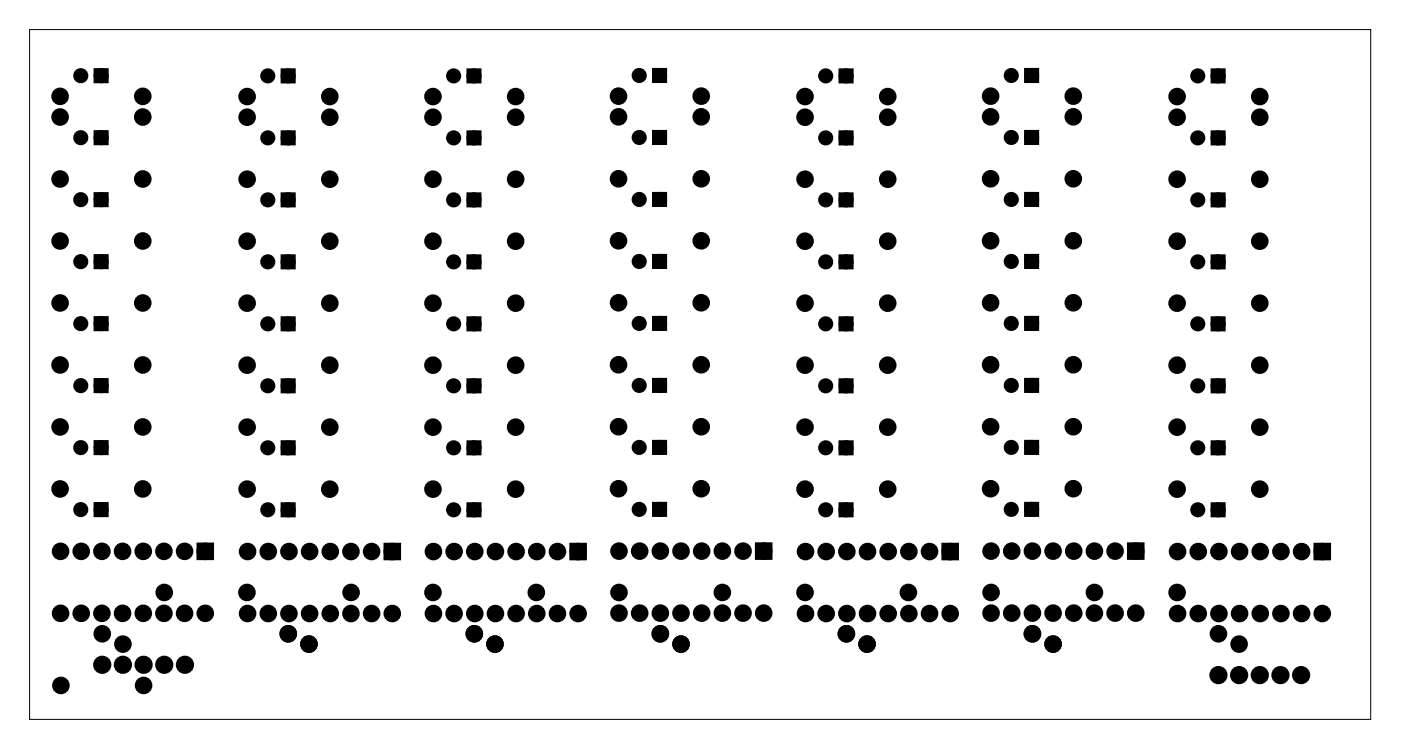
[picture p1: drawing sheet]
<svg xmlns="http://www.w3.org/2000/svg" width="172mm" height="92mm" viewBox="0 0 172 92" stroke-linecap="round" stroke-linejoin="round" font-family="sans-serif">
<path d="M3.6 3.6h164.8v84.8h-164.8z" fill="none" stroke="#000" stroke-width=".12"/>
<g fill="#000">
<circle cx="7.4" cy="11.8" r=".7"/>
<circle cx="7.4" cy="14.4" r=".7"/>
<circle cx="9.9" cy="16.9" r=".6"/>
<circle cx="9.9" cy="9.3" r=".6"/>
<circle cx="12.4" cy="16.9" r=".6"/>
<circle cx="12.4" cy="9.3" r=".6"/>
<circle cx="17.5" cy="11.8" r=".7"/>
<circle cx="17.5" cy="14.4" r=".7"/>
<circle cx="30.4" cy="11.9" r=".7"/>
<circle cx="30.4" cy="14.4" r=".7"/>
<circle cx="32.9" cy="9.3" r=".6"/>
<circle cx="32.9" cy="16.9" r=".6"/>
<circle cx="35.4" cy="9.3" r=".6"/>
<circle cx="35.4" cy="16.9" r=".6"/>
<circle cx="40.5" cy="11.9" r=".7"/>
<circle cx="40.5" cy="14.4" r=".7"/>
<circle cx="53.2" cy="14.4" r=".7"/>
<circle cx="53.2" cy="11.9" r=".7"/>
<circle cx="55.7" cy="9.3" r=".6"/>
<circle cx="55.7" cy="17" r=".6"/>
<circle cx="58.2" cy="9.3" r=".6"/>
<circle cx="58.2" cy="17" r=".6"/>
<circle cx="63.4" cy="14.4" r=".7"/>
<circle cx="63.4" cy="11.9" r=".7"/>
<circle cx="76" cy="14.4" r=".7"/>
<circle cx="76" cy="11.8" r=".7"/>
<circle cx="78.5" cy="9.3" r=".6"/>
<circle cx="78.5" cy="16.9" r=".6"/>
<circle cx="81" cy="9.3" r=".6"/>
<circle cx="81" cy="16.9" r=".6"/>
<circle cx="86.2" cy="14.4" r=".7"/>
<circle cx="86.2" cy="11.8" r=".7"/>
<circle cx="98.9" cy="14.4" r=".7"/>
<circle cx="98.9" cy="11.9" r=".7"/>
<circle cx="101.5" cy="9.3" r=".6"/>
<circle cx="101.5" cy="17" r=".6"/>
<circle cx="104" cy="9.3" r=".6"/>
<circle cx="104" cy="17" r=".6"/>
<circle cx="109.1" cy="14.4" r=".7"/>
<circle cx="109.1" cy="11.9" r=".7"/>
<circle cx="121.7" cy="14.4" r=".7"/>
<circle cx="121.7" cy="11.8" r=".7"/>
<circle cx="124.3" cy="9.3" r=".6"/>
<circle cx="124.3" cy="16.9" r=".6"/>
<circle cx="126.8" cy="9.3" r=".6"/>
<circle cx="126.8" cy="16.9" r=".6"/>
<circle cx="131.9" cy="14.4" r=".7"/>
<circle cx="131.9" cy="11.8" r=".7"/>
<circle cx="144.6" cy="14.4" r=".7"/>
<circle cx="144.6" cy="11.9" r=".7"/>
<circle cx="147.2" cy="9.3" r=".6"/>
<circle cx="147.2" cy="17" r=".6"/>
<circle cx="149.7" cy="9.3" r=".6"/>
<circle cx="149.7" cy="17" r=".6"/>
<circle cx="154.8" cy="14.4" r=".7"/>
<circle cx="154.8" cy="11.9" r=".7"/>
<circle cx="7.4" cy="29.6" r=".7"/>
<circle cx="7.4" cy="22" r=".7"/>
<circle cx="7.4" cy="37.2" r=".7"/>
<circle cx="9.9" cy="39.8" r=".6"/>
<circle cx="9.9" cy="24.5" r=".6"/>
<circle cx="9.9" cy="32.2" r=".6"/>
<circle cx="12.4" cy="39.8" r=".6"/>
<circle cx="12.4" cy="24.5" r=".6"/>
<circle cx="12.4" cy="32.2" r=".6"/>
<circle cx="17.5" cy="29.6" r=".7"/>
<circle cx="17.5" cy="22" r=".7"/>
<circle cx="17.5" cy="37.2" r=".7"/>
<circle cx="30.4" cy="37.3" r=".7"/>
<circle cx="30.4" cy="29.6" r=".7"/>
<circle cx="30.4" cy="22" r=".7"/>
<circle cx="32.9" cy="24.6" r=".6"/>
<circle cx="32.9" cy="39.8" r=".6"/>
<circle cx="32.9" cy="32.2" r=".6"/>
<circle cx="35.4" cy="24.6" r=".6"/>
<circle cx="35.4" cy="39.8" r=".6"/>
<circle cx="35.4" cy="32.2" r=".6"/>
<circle cx="40.5" cy="37.3" r=".7"/>
<circle cx="40.5" cy="29.6" r=".7"/>
<circle cx="40.5" cy="22" r=".7"/>
<circle cx="53.2" cy="37.3" r=".7"/>
<circle cx="53.2" cy="22" r=".7"/>
<circle cx="53.2" cy="29.7" r=".7"/>
<circle cx="55.7" cy="24.6" r=".6"/>
<circle cx="55.7" cy="39.8" r=".6"/>
<circle cx="55.7" cy="32.2" r=".6"/>
<circle cx="58.2" cy="24.6" r=".6"/>
<circle cx="58.2" cy="32.2" r=".6"/>
<circle cx="58.2" cy="39.8" r=".6"/>
<circle cx="63.4" cy="37.3" r=".7"/>
<circle cx="63.4" cy="22" r=".7"/>
<circle cx="63.4" cy="29.7" r=".7"/>
<circle cx="76" cy="29.6" r=".7"/>
<circle cx="76" cy="22" r=".7"/>
<circle cx="76" cy="37.2" r=".7"/>
<circle cx="78.5" cy="24.5" r=".6"/>
<circle cx="78.5" cy="39.8" r=".6"/>
<circle cx="78.5" cy="32.1" r=".6"/>
<circle cx="81" cy="24.5" r=".6"/>
<circle cx="81" cy="39.8" r=".6"/>
<circle cx="81" cy="32.1" r=".6"/>
<circle cx="86.2" cy="29.6" r=".7"/>
<circle cx="86.2" cy="22" r=".7"/>
<circle cx="86.2" cy="37.2" r=".7"/>
<circle cx="98.9" cy="37.3" r=".7"/>
<circle cx="98.9" cy="22" r=".7"/>
<circle cx="98.9" cy="29.7" r=".7"/>
<circle cx="101.5" cy="24.6" r=".6"/>
<circle cx="101.5" cy="32.2" r=".6"/>
<circle cx="101.5" cy="39.8" r=".6"/>
<circle cx="104" cy="24.6" r=".6"/>
<circle cx="104" cy="32.2" r=".6"/>
<circle cx="104" cy="39.8" r=".6"/>
<circle cx="109.1" cy="37.3" r=".7"/>
<circle cx="109.1" cy="22" r=".7"/>
<circle cx="109.1" cy="29.7" r=".7"/>
<circle cx="121.7" cy="29.6" r=".7"/>
<circle cx="121.7" cy="22" r=".7"/>
<circle cx="121.7" cy="37.2" r=".7"/>
<circle cx="124.3" cy="24.5" r=".6"/>
<circle cx="124.3" cy="39.8" r=".6"/>
<circle cx="124.3" cy="32.1" r=".6"/>
<circle cx="126.8" cy="24.5" r=".6"/>
<circle cx="126.8" cy="39.8" r=".6"/>
<circle cx="126.8" cy="32.1" r=".6"/>
<circle cx="131.9" cy="29.6" r=".7"/>
<circle cx="131.9" cy="22" r=".7"/>
<circle cx="131.9" cy="37.2" r=".7"/>
<circle cx="144.6" cy="37.3" r=".7"/>
<circle cx="144.6" cy="22" r=".7"/>
<circle cx="144.6" cy="29.7" r=".7"/>
<circle cx="147.2" cy="24.6" r=".6"/>
<circle cx="147.2" cy="39.8" r=".6"/>
<circle cx="147.2" cy="32.2" r=".6"/>
<circle cx="149.7" cy="24.6" r=".6"/>
<circle cx="149.7" cy="32.2" r=".6"/>
<circle cx="149.7" cy="39.8" r=".6"/>
<circle cx="154.8" cy="37.3" r=".7"/>
<circle cx="154.8" cy="22" r=".7"/>
<circle cx="154.8" cy="29.7" r=".7"/>
<circle cx="7.4" cy="44.9" r=".7"/>
<circle cx="7.4" cy="52.5" r=".7"/>
<circle cx="9.9" cy="55" r=".6"/>
<circle cx="9.9" cy="47.4" r=".6"/>
<circle cx="12.4" cy="55" r=".6"/>
<circle cx="12.4" cy="47.4" r=".6"/>
<circle cx="17.5" cy="44.9" r=".7"/>
<circle cx="17.5" cy="52.5" r=".7"/>
<circle cx="30.4" cy="52.5" r=".7"/>
<circle cx="30.4" cy="44.9" r=".7"/>
<circle cx="32.9" cy="47.4" r=".6"/>
<circle cx="32.9" cy="55" r=".6"/>
<circle cx="35.4" cy="47.4" r=".6"/>
<circle cx="35.4" cy="55" r=".6"/>
<circle cx="40.5" cy="52.5" r=".7"/>
<circle cx="40.5" cy="44.9" r=".7"/>
<circle cx="53.2" cy="44.9" r=".7"/>
<circle cx="53.2" cy="52.5" r=".7"/>
<circle cx="55.7" cy="55.1" r=".6"/>
<circle cx="55.7" cy="47.4" r=".6"/>
<circle cx="58.2" cy="47.4" r=".6"/>
<circle cx="58.2" cy="55.1" r=".6"/>
<circle cx="63.4" cy="44.9" r=".7"/>
<circle cx="63.4" cy="52.5" r=".7"/>
<circle cx="76" cy="44.8" r=".7"/>
<circle cx="76" cy="52.5" r=".7"/>
<circle cx="78.5" cy="55" r=".6"/>
<circle cx="78.5" cy="47.4" r=".6"/>
<circle cx="81" cy="55" r=".6"/>
<circle cx="81" cy="47.4" r=".6"/>
<circle cx="86.2" cy="44.8" r=".7"/>
<circle cx="86.2" cy="52.5" r=".7"/>
<circle cx="98.9" cy="44.9" r=".7"/>
<circle cx="98.9" cy="52.5" r=".7"/>
<circle cx="101.5" cy="47.4" r=".6"/>
<circle cx="101.5" cy="55.1" r=".6"/>
<circle cx="104" cy="47.4" r=".6"/>
<circle cx="104" cy="55.1" r=".6"/>
<circle cx="109.1" cy="44.9" r=".7"/>
<circle cx="109.1" cy="52.5" r=".7"/>
<circle cx="121.7" cy="44.8" r=".7"/>
<circle cx="121.7" cy="52.5" r=".7"/>
<circle cx="124.3" cy="47.4" r=".6"/>
<circle cx="124.3" cy="55" r=".6"/>
<circle cx="126.8" cy="47.4" r=".6"/>
<circle cx="126.8" cy="55" r=".6"/>
<circle cx="131.9" cy="52.5" r=".7"/>
<circle cx="131.9" cy="44.8" r=".7"/>
<circle cx="144.6" cy="44.9" r=".7"/>
<circle cx="144.6" cy="52.5" r=".7"/>
<circle cx="147.2" cy="47.4" r=".6"/>
<circle cx="147.2" cy="55.1" r=".6"/>
<circle cx="149.7" cy="55.1" r=".6"/>
<circle cx="149.7" cy="47.4" r=".6"/>
<circle cx="154.8" cy="44.9" r=".7"/>
<circle cx="154.8" cy="52.5" r=".7"/>
<circle cx="7.4" cy="60.1" r=".7"/>
<circle cx="7.4" cy="67.8" r=".7"/>
<circle cx="7.4" cy="75.4" r=".7"/>
<circle cx="9.9" cy="62.6" r=".6"/>
<circle cx="10" cy="67.8" r=".7"/>
<circle cx="10" cy="75.4" r=".7"/>
<circle cx="12.4" cy="62.6" r=".6"/>
<circle cx="12.5" cy="67.8" r=".7"/>
<circle cx="12.5" cy="75.4" r=".7"/>
<circle cx="12.6" cy="77.9" r=".7"/>
<circle cx="15.1" cy="67.8" r=".7"/>
<circle cx="15.1" cy="75.4" r=".7"/>
<circle cx="15.1" cy="79.2" r=".7"/>
<circle cx="17.5" cy="60.1" r=".7"/>
<circle cx="17.6" cy="67.8" r=".7"/>
<circle cx="17.6" cy="75.4" r=".7"/>
<circle cx="20.1" cy="67.8" r=".7"/>
<circle cx="20.1" cy="75.4" r=".7"/>
<circle cx="20.2" cy="72.8" r=".7"/>
<circle cx="22.7" cy="67.8" r=".7"/>
<circle cx="22.7" cy="75.4" r=".7"/>
<circle cx="25.2" cy="67.8" r=".7"/>
<circle cx="25.2" cy="75.4" r=".7"/>
<circle cx="30.3" cy="72.8" r=".7"/>
<circle cx="30.4" cy="60.1" r=".7"/>
<circle cx="30.4" cy="67.8" r=".7"/>
<circle cx="30.4" cy="75.4" r=".7"/>
<circle cx="32.9" cy="62.7" r=".6"/>
<circle cx="33" cy="75.4" r=".7"/>
<circle cx="33" cy="67.8" r=".7"/>
<circle cx="35.4" cy="62.7" r=".6"/>
<circle cx="35.4" cy="77.9" r=".7"/>
<circle cx="35.5" cy="75.4" r=".7"/>
<circle cx="35.5" cy="67.8" r=".7"/>
<circle cx="38" cy="79.2" r=".7"/>
<circle cx="38" cy="75.4" r=".7"/>
<circle cx="38" cy="67.8" r=".7"/>
<circle cx="40.5" cy="60.1" r=".7"/>
<circle cx="40.6" cy="67.8" r=".7"/>
<circle cx="40.6" cy="75.4" r=".7"/>
<circle cx="43.1" cy="67.8" r=".7"/>
<circle cx="43.1" cy="75.4" r=".7"/>
<circle cx="43.1" cy="72.8" r=".7"/>
<circle cx="45.7" cy="75.4" r=".7"/>
<circle cx="45.7" cy="67.8" r=".7"/>
<circle cx="48.2" cy="75.4" r=".7"/>
<circle cx="48.2" cy="67.8" r=".7"/>
<circle cx="53.2" cy="72.8" r=".7"/>
<circle cx="53.2" cy="60.1" r=".7"/>
<circle cx="53.3" cy="75.4" r=".7"/>
<circle cx="53.3" cy="67.8" r=".7"/>
<circle cx="55.7" cy="62.7" r=".6"/>
<circle cx="55.8" cy="75.4" r=".7"/>
<circle cx="55.8" cy="67.8" r=".7"/>
<circle cx="58.2" cy="62.7" r=".6"/>
<circle cx="58.3" cy="77.9" r=".7"/>
<circle cx="58.3" cy="75.4" r=".7"/>
<circle cx="58.3" cy="67.8" r=".7"/>
<circle cx="60.8" cy="79.2" r=".7"/>
<circle cx="60.9" cy="75.4" r=".7"/>
<circle cx="60.9" cy="67.8" r=".7"/>
<circle cx="63.4" cy="60.1" r=".7"/>
<circle cx="63.4" cy="75.4" r=".7"/>
<circle cx="63.4" cy="67.8" r=".7"/>
<circle cx="65.9" cy="72.8" r=".7"/>
<circle cx="66" cy="75.4" r=".7"/>
<circle cx="66" cy="67.8" r=".7"/>
<circle cx="68.5" cy="75.4" r=".7"/>
<circle cx="68.5" cy="67.8" r=".7"/>
<circle cx="71" cy="75.4" r=".7"/>
<circle cx="71" cy="67.8" r=".7"/>
<circle cx="76" cy="60.1" r=".7"/>
<circle cx="76.1" cy="67.8" r=".7"/>
<circle cx="76.1" cy="75.4" r=".7"/>
<circle cx="76.1" cy="72.8" r=".7"/>
<circle cx="78.5" cy="62.6" r=".6"/>
<circle cx="78.6" cy="67.8" r=".7"/>
<circle cx="78.6" cy="75.4" r=".7"/>
<circle cx="81" cy="62.6" r=".6"/>
<circle cx="81.1" cy="67.8" r=".7"/>
<circle cx="81.1" cy="75.4" r=".7"/>
<circle cx="81.1" cy="77.9" r=".7"/>
<circle cx="83.7" cy="67.8" r=".7"/>
<circle cx="83.7" cy="75.4" r=".7"/>
<circle cx="83.7" cy="79.2" r=".7"/>
<circle cx="86.2" cy="60.1" r=".7"/>
<circle cx="86.2" cy="67.8" r=".7"/>
<circle cx="86.2" cy="75.4" r=".7"/>
<circle cx="88.8" cy="67.8" r=".7"/>
<circle cx="88.8" cy="75.4" r=".7"/>
<circle cx="88.8" cy="72.8" r=".7"/>
<circle cx="91.3" cy="67.8" r=".7"/>
<circle cx="91.3" cy="75.4" r=".7"/>
<circle cx="93.8" cy="67.8" r=".7"/>
<circle cx="93.8" cy="75.4" r=".7"/>
<circle cx="98.9" cy="60.1" r=".7"/>
<circle cx="98.9" cy="72.8" r=".7"/>
<circle cx="99" cy="75.4" r=".7"/>
<circle cx="99" cy="67.8" r=".7"/>
<circle cx="101.5" cy="62.7" r=".6"/>
<circle cx="101.5" cy="75.4" r=".7"/>
<circle cx="101.5" cy="67.8" r=".7"/>
<circle cx="104" cy="62.7" r=".6"/>
<circle cx="104" cy="77.9" r=".7"/>
<circle cx="104.1" cy="75.4" r=".7"/>
<circle cx="104.1" cy="67.8" r=".7"/>
<circle cx="106.5" cy="79.2" r=".7"/>
<circle cx="106.6" cy="75.4" r=".7"/>
<circle cx="106.6" cy="67.8" r=".7"/>
<circle cx="109.1" cy="60.1" r=".7"/>
<circle cx="109.1" cy="75.4" r=".7"/>
<circle cx="109.1" cy="67.8" r=".7"/>
<circle cx="111.6" cy="72.8" r=".7"/>
<circle cx="111.7" cy="75.4" r=".7"/>
<circle cx="111.7" cy="67.8" r=".7"/>
<circle cx="114.2" cy="75.4" r=".7"/>
<circle cx="114.2" cy="67.8" r=".7"/>
<circle cx="116.8" cy="75.4" r=".7"/>
<circle cx="116.8" cy="67.8" r=".7"/>
<circle cx="121.7" cy="60.1" r=".7"/>
<circle cx="121.8" cy="67.8" r=".7"/>
<circle cx="121.8" cy="75.4" r=".7"/>
<circle cx="121.8" cy="72.8" r=".7"/>
<circle cx="124.3" cy="62.6" r=".6"/>
<circle cx="124.3" cy="67.8" r=".7"/>
<circle cx="124.3" cy="75.4" r=".7"/>
<circle cx="126.8" cy="62.6" r=".6"/>
<circle cx="126.9" cy="67.8" r=".7"/>
<circle cx="126.9" cy="75.4" r=".7"/>
<circle cx="126.9" cy="77.9" r=".7"/>
<circle cx="129.4" cy="67.8" r=".7"/>
<circle cx="129.4" cy="75.4" r=".7"/>
<circle cx="129.4" cy="79.2" r=".7"/>
<circle cx="131.9" cy="60.1" r=".7"/>
<circle cx="131.9" cy="67.8" r=".7"/>
<circle cx="131.9" cy="75.4" r=".7"/>
<circle cx="134.5" cy="67.8" r=".7"/>
<circle cx="134.5" cy="75.4" r=".7"/>
<circle cx="134.5" cy="72.8" r=".7"/>
<circle cx="137" cy="67.8" r=".7"/>
<circle cx="137" cy="75.4" r=".7"/>
<circle cx="139.6" cy="67.8" r=".7"/>
<circle cx="139.6" cy="75.4" r=".7"/>
<circle cx="144.6" cy="72.8" r=".7"/>
<circle cx="144.6" cy="60.1" r=".7"/>
<circle cx="144.7" cy="75.4" r=".7"/>
<circle cx="144.7" cy="67.8" r=".7"/>
<circle cx="147.2" cy="62.7" r=".6"/>
<circle cx="147.2" cy="75.4" r=".7"/>
<circle cx="147.2" cy="67.8" r=".7"/>
<circle cx="149.7" cy="62.7" r=".6"/>
<circle cx="149.7" cy="77.9" r=".7"/>
<circle cx="149.8" cy="75.4" r=".7"/>
<circle cx="149.8" cy="67.8" r=".7"/>
<circle cx="152.3" cy="79.2" r=".7"/>
<circle cx="152.3" cy="75.4" r=".7"/>
<circle cx="152.3" cy="67.8" r=".7"/>
<circle cx="154.8" cy="60.1" r=".7"/>
<circle cx="154.9" cy="75.4" r=".7"/>
<circle cx="154.9" cy="67.8" r=".7"/>
<circle cx="157.4" cy="75.4" r=".7"/>
<circle cx="157.4" cy="67.8" r=".7"/>
<circle cx="159.9" cy="75.4" r=".7"/>
<circle cx="159.9" cy="67.8" r=".7"/>
<circle cx="162.5" cy="75.4" r=".7"/>
<circle cx="162.5" cy="67.8" r=".7"/>
<circle cx="7.5" cy="84.3" r=".7"/>
<circle cx="12.6" cy="81.7" r=".74"/>
<circle cx="15.1" cy="81.7" r=".74"/>
<circle cx="17.6" cy="84.3" r=".7"/>
<circle cx="17.6" cy="81.7" r=".74"/>
<circle cx="20.2" cy="81.7" r=".74"/>
<circle cx="22.7" cy="81.7" r=".74"/>
<circle cx="149.7" cy="83" r=".74"/>
<circle cx="152.3" cy="83" r=".74"/>
<circle cx="154.8" cy="83" r=".74"/>
<circle cx="157.3" cy="83" r=".74"/>
<circle cx="159.9" cy="83" r=".74"/>
</g>
<g fill="none" stroke="#000" stroke-width=".76" stroke-linecap="butt">
<path d="M24.5 67.1h1.4v1.4h-1.4zM47.5 67.1h1.4v1.4h-1.4zM70.3 67.1h1.4v1.4h-1.4zM93.1 67.1h1.4v1.3h-1.4zM116.1 67.1h1.4v1.4h-1.4zM138.9 67.1h1.4v1.3h-1.4zM161.8 67.1h1.4v1.4h-1.4z"/>
<circle cx="7.4" cy="14.4" r=".7"/>
<circle cx="7.4" cy="11.8" r=".7"/>
<circle cx="17.5" cy="11.8" r=".7"/>
<circle cx="17.5" cy="14.4" r=".7"/>
<circle cx="30.4" cy="11.9" r=".7"/>
<circle cx="30.4" cy="14.4" r=".7"/>
<circle cx="40.5" cy="14.4" r=".7"/>
<circle cx="40.5" cy="11.9" r=".7"/>
<circle cx="53.2" cy="11.9" r=".7"/>
<circle cx="53.2" cy="14.4" r=".7"/>
<circle cx="63.4" cy="14.4" r=".7"/>
<circle cx="63.4" cy="11.9" r=".7"/>
<circle cx="76" cy="11.8" r=".7"/>
<circle cx="76" cy="14.4" r=".7"/>
<circle cx="86.2" cy="11.8" r=".7"/>
<circle cx="86.2" cy="14.4" r=".7"/>
<circle cx="98.9" cy="11.9" r=".7"/>
<circle cx="98.9" cy="14.4" r=".7"/>
<circle cx="109.1" cy="11.9" r=".7"/>
<circle cx="109.1" cy="14.4" r=".7"/>
<circle cx="121.7" cy="11.8" r=".7"/>
<circle cx="121.7" cy="14.4" r=".7"/>
<circle cx="131.9" cy="14.4" r=".7"/>
<circle cx="131.9" cy="11.8" r=".7"/>
<circle cx="144.6" cy="14.4" r=".7"/>
<circle cx="144.6" cy="11.9" r=".7"/>
<circle cx="154.8" cy="14.4" r=".7"/>
<circle cx="154.8" cy="11.9" r=".7"/>
<circle cx="7.4" cy="37.2" r=".7"/>
<circle cx="7.4" cy="29.6" r=".7"/>
<circle cx="7.4" cy="22" r=".7"/>
<circle cx="17.5" cy="29.6" r=".7"/>
<circle cx="17.5" cy="37.2" r=".7"/>
<circle cx="17.5" cy="22" r=".7"/>
<circle cx="30.4" cy="29.6" r=".7"/>
<circle cx="30.4" cy="22" r=".7"/>
<circle cx="30.4" cy="37.3" r=".7"/>
<circle cx="40.5" cy="22" r=".7"/>
<circle cx="40.5" cy="29.6" r=".7"/>
<circle cx="40.5" cy="37.3" r=".7"/>
<circle cx="53.2" cy="22" r=".7"/>
<circle cx="53.2" cy="37.3" r=".7"/>
<circle cx="53.2" cy="29.7" r=".7"/>
<circle cx="63.4" cy="37.3" r=".7"/>
<circle cx="63.4" cy="29.7" r=".7"/>
<circle cx="63.4" cy="22" r=".7"/>
<circle cx="76" cy="37.2" r=".7"/>
<circle cx="76" cy="22" r=".7"/>
<circle cx="76" cy="29.6" r=".7"/>
<circle cx="86.2" cy="22" r=".7"/>
<circle cx="86.2" cy="29.6" r=".7"/>
<circle cx="86.2" cy="37.2" r=".7"/>
<circle cx="98.9" cy="22" r=".7"/>
<circle cx="98.9" cy="29.7" r=".7"/>
<circle cx="98.9" cy="37.3" r=".7"/>
<circle cx="109.1" cy="29.7" r=".7"/>
<circle cx="109.1" cy="22" r=".7"/>
<circle cx="109.1" cy="37.3" r=".7"/>
<circle cx="121.7" cy="22" r=".7"/>
<circle cx="121.7" cy="29.6" r=".7"/>
<circle cx="121.7" cy="37.2" r=".7"/>
<circle cx="131.9" cy="37.2" r=".7"/>
<circle cx="131.9" cy="29.6" r=".7"/>
<circle cx="131.9" cy="22" r=".7"/>
<circle cx="144.6" cy="29.7" r=".7"/>
<circle cx="144.6" cy="22" r=".7"/>
<circle cx="144.6" cy="37.3" r=".7"/>
<circle cx="154.8" cy="29.7" r=".7"/>
<circle cx="154.8" cy="22" r=".7"/>
<circle cx="154.8" cy="37.3" r=".7"/>
<circle cx="7.4" cy="52.5" r=".7"/>
<circle cx="7.4" cy="44.9" r=".7"/>
<circle cx="17.5" cy="44.9" r=".7"/>
<circle cx="17.5" cy="52.5" r=".7"/>
<circle cx="30.4" cy="44.9" r=".7"/>
<circle cx="30.4" cy="52.5" r=".7"/>
<circle cx="40.5" cy="44.9" r=".7"/>
<circle cx="40.5" cy="52.5" r=".7"/>
<circle cx="53.2" cy="52.5" r=".7"/>
<circle cx="53.2" cy="44.9" r=".7"/>
<circle cx="63.4" cy="44.9" r=".7"/>
<circle cx="63.4" cy="52.5" r=".7"/>
<circle cx="76" cy="44.8" r=".7"/>
<circle cx="76" cy="52.5" r=".7"/>
<circle cx="86.2" cy="52.5" r=".7"/>
<circle cx="86.2" cy="44.8" r=".7"/>
<circle cx="98.9" cy="52.5" r=".7"/>
<circle cx="98.9" cy="44.9" r=".7"/>
<circle cx="109.1" cy="52.5" r=".7"/>
<circle cx="109.1" cy="44.9" r=".7"/>
<circle cx="121.7" cy="52.5" r=".7"/>
<circle cx="121.7" cy="44.8" r=".7"/>
<circle cx="131.9" cy="44.8" r=".7"/>
<circle cx="131.9" cy="52.5" r=".7"/>
<circle cx="144.6" cy="52.5" r=".7"/>
<circle cx="144.6" cy="44.9" r=".7"/>
<circle cx="154.8" cy="52.5" r=".7"/>
<circle cx="154.8" cy="44.9" r=".7"/>
<circle cx="7.4" cy="60.1" r=".7"/>
<circle cx="7.4" cy="67.8" r=".7"/>
<circle cx="7.4" cy="75.4" r=".7"/>
<circle cx="10" cy="67.8" r=".7"/>
<circle cx="10" cy="75.4" r=".7"/>
<circle cx="12.5" cy="67.8" r=".7"/>
<circle cx="12.5" cy="75.4" r=".7"/>
<circle cx="12.6" cy="77.9" r=".7"/>
<circle cx="15.1" cy="67.8" r=".7"/>
<circle cx="15.1" cy="75.4" r=".7"/>
<circle cx="15.1" cy="79.2" r=".7"/>
<circle cx="17.5" cy="60.1" r=".7"/>
<circle cx="17.6" cy="67.8" r=".7"/>
<circle cx="17.6" cy="75.4" r=".7"/>
<circle cx="20.1" cy="67.8" r=".7"/>
<circle cx="20.1" cy="75.4" r=".7"/>
<circle cx="20.2" cy="72.8" r=".7"/>
<circle cx="22.7" cy="67.8" r=".7"/>
<circle cx="22.7" cy="75.4" r=".7"/>
<circle cx="25.2" cy="67.8" r=".7"/>
<circle cx="25.2" cy="75.4" r=".7"/>
<circle cx="30.3" cy="72.8" r=".7"/>
<circle cx="30.4" cy="60.1" r=".7"/>
<circle cx="30.4" cy="67.8" r=".7"/>
<circle cx="30.4" cy="75.4" r=".7"/>
<circle cx="33" cy="67.8" r=".7"/>
<circle cx="33" cy="75.4" r=".7"/>
<circle cx="35.4" cy="77.9" r=".7"/>
<circle cx="35.5" cy="67.8" r=".7"/>
<circle cx="35.5" cy="75.4" r=".7"/>
<circle cx="38" cy="79.2" r=".7"/>
<circle cx="38" cy="67.8" r=".7"/>
<circle cx="38" cy="75.4" r=".7"/>
<circle cx="40.5" cy="60.1" r=".7"/>
<circle cx="40.6" cy="67.8" r=".7"/>
<circle cx="40.6" cy="75.4" r=".7"/>
<circle cx="43.1" cy="67.8" r=".7"/>
<circle cx="43.1" cy="75.4" r=".7"/>
<circle cx="43.1" cy="72.8" r=".7"/>
<circle cx="45.7" cy="67.8" r=".7"/>
<circle cx="45.7" cy="75.4" r=".7"/>
<circle cx="48.2" cy="67.8" r=".7"/>
<circle cx="48.2" cy="75.4" r=".7"/>
<circle cx="53.2" cy="72.8" r=".7"/>
<circle cx="53.2" cy="60.1" r=".7"/>
<circle cx="53.3" cy="67.8" r=".7"/>
<circle cx="53.3" cy="75.4" r=".7"/>
<circle cx="55.8" cy="67.8" r=".7"/>
<circle cx="55.8" cy="75.4" r=".7"/>
<circle cx="58.3" cy="77.9" r=".7"/>
<circle cx="58.3" cy="67.8" r=".7"/>
<circle cx="58.3" cy="75.4" r=".7"/>
<circle cx="60.8" cy="79.2" r=".7"/>
<circle cx="60.9" cy="67.8" r=".7"/>
<circle cx="60.9" cy="75.4" r=".7"/>
<circle cx="63.4" cy="60.1" r=".7"/>
<circle cx="63.4" cy="67.8" r=".7"/>
<circle cx="63.4" cy="75.4" r=".7"/>
<circle cx="65.9" cy="72.8" r=".7"/>
<circle cx="66" cy="67.8" r=".7"/>
<circle cx="66" cy="75.4" r=".7"/>
<circle cx="68.5" cy="67.8" r=".7"/>
<circle cx="68.5" cy="75.4" r=".7"/>
<circle cx="71" cy="67.8" r=".7"/>
<circle cx="71" cy="75.4" r=".7"/>
<circle cx="76" cy="60.1" r=".7"/>
<circle cx="76.1" cy="67.8" r=".7"/>
<circle cx="76.1" cy="75.4" r=".7"/>
<circle cx="76.1" cy="72.8" r=".7"/>
<circle cx="78.6" cy="67.8" r=".7"/>
<circle cx="78.6" cy="75.4" r=".7"/>
<circle cx="81.1" cy="67.8" r=".7"/>
<circle cx="81.1" cy="75.4" r=".7"/>
<circle cx="81.1" cy="77.9" r=".7"/>
<circle cx="83.7" cy="67.8" r=".7"/>
<circle cx="83.7" cy="75.4" r=".7"/>
<circle cx="83.7" cy="79.2" r=".7"/>
<circle cx="86.2" cy="60.1" r=".7"/>
<circle cx="86.2" cy="67.8" r=".7"/>
<circle cx="86.2" cy="75.4" r=".7"/>
<circle cx="88.8" cy="67.8" r=".7"/>
<circle cx="88.8" cy="75.4" r=".7"/>
<circle cx="88.8" cy="72.8" r=".7"/>
<circle cx="91.3" cy="67.8" r=".7"/>
<circle cx="91.3" cy="75.4" r=".7"/>
<circle cx="93.8" cy="67.8" r=".7"/>
<circle cx="93.8" cy="75.4" r=".7"/>
<circle cx="98.9" cy="60.1" r=".7"/>
<circle cx="98.9" cy="72.8" r=".7"/>
<circle cx="99" cy="67.8" r=".7"/>
<circle cx="99" cy="75.4" r=".7"/>
<circle cx="101.5" cy="67.8" r=".7"/>
<circle cx="101.5" cy="75.4" r=".7"/>
<circle cx="104" cy="77.9" r=".7"/>
<circle cx="104.1" cy="67.8" r=".7"/>
<circle cx="104.1" cy="75.4" r=".7"/>
<circle cx="106.5" cy="79.2" r=".7"/>
<circle cx="106.6" cy="67.8" r=".7"/>
<circle cx="106.6" cy="75.4" r=".7"/>
<circle cx="109.1" cy="60.1" r=".7"/>
<circle cx="109.1" cy="67.8" r=".7"/>
<circle cx="109.1" cy="75.4" r=".7"/>
<circle cx="111.6" cy="72.8" r=".7"/>
<circle cx="111.7" cy="67.8" r=".7"/>
<circle cx="111.7" cy="75.4" r=".7"/>
<circle cx="114.2" cy="67.8" r=".7"/>
<circle cx="114.2" cy="75.4" r=".7"/>
<circle cx="116.8" cy="67.8" r=".7"/>
<circle cx="116.8" cy="75.4" r=".7"/>
<circle cx="121.7" cy="60.1" r=".7"/>
<circle cx="121.8" cy="67.8" r=".7"/>
<circle cx="121.8" cy="75.4" r=".7"/>
<circle cx="121.8" cy="72.8" r=".7"/>
<circle cx="124.3" cy="67.8" r=".7"/>
<circle cx="124.3" cy="75.4" r=".7"/>
<circle cx="126.9" cy="67.8" r=".7"/>
<circle cx="126.9" cy="75.4" r=".7"/>
<circle cx="126.9" cy="77.9" r=".7"/>
<circle cx="129.4" cy="67.8" r=".7"/>
<circle cx="129.4" cy="75.4" r=".7"/>
<circle cx="129.4" cy="79.2" r=".7"/>
<circle cx="131.9" cy="60.1" r=".7"/>
<circle cx="131.9" cy="67.8" r=".7"/>
<circle cx="131.9" cy="75.4" r=".7"/>
<circle cx="134.5" cy="67.8" r=".7"/>
<circle cx="134.5" cy="75.4" r=".7"/>
<circle cx="134.5" cy="72.8" r=".7"/>
<circle cx="137" cy="67.8" r=".7"/>
<circle cx="137" cy="75.4" r=".7"/>
<circle cx="139.6" cy="67.8" r=".7"/>
<circle cx="139.6" cy="75.4" r=".7"/>
<circle cx="144.6" cy="72.8" r=".7"/>
<circle cx="144.6" cy="60.1" r=".7"/>
<circle cx="144.7" cy="67.8" r=".7"/>
<circle cx="144.7" cy="75.4" r=".7"/>
<circle cx="147.2" cy="67.8" r=".7"/>
<circle cx="147.2" cy="75.4" r=".7"/>
<circle cx="149.7" cy="77.9" r=".7"/>
<circle cx="149.8" cy="67.8" r=".7"/>
<circle cx="149.8" cy="75.4" r=".7"/>
<circle cx="152.3" cy="79.2" r=".7"/>
<circle cx="152.3" cy="67.8" r=".7"/>
<circle cx="152.3" cy="75.4" r=".7"/>
<circle cx="154.8" cy="60.1" r=".7"/>
<circle cx="154.9" cy="67.8" r=".7"/>
<circle cx="154.9" cy="75.4" r=".7"/>
<circle cx="157.4" cy="67.8" r=".7"/>
<circle cx="157.4" cy="75.4" r=".7"/>
<circle cx="159.9" cy="67.8" r=".7"/>
<circle cx="159.9" cy="75.4" r=".7"/>
<circle cx="162.5" cy="67.8" r=".7"/>
<circle cx="162.5" cy="75.4" r=".7"/>
<circle cx="7.5" cy="84.3" r=".7"/>
<circle cx="12.6" cy="81.7" r=".74"/>
<circle cx="15.1" cy="81.7" r=".74"/>
<circle cx="17.6" cy="84.3" r=".7"/>
<circle cx="17.6" cy="81.7" r=".74"/>
<circle cx="20.2" cy="81.7" r=".74"/>
<circle cx="22.7" cy="81.7" r=".74"/>
<circle cx="149.7" cy="83" r=".74"/>
<circle cx="152.3" cy="83" r=".74"/>
<circle cx="154.8" cy="83" r=".74"/>
<circle cx="157.3" cy="83" r=".74"/>
<circle cx="159.9" cy="83" r=".74"/>
</g>
<g fill="none" stroke="#000" stroke-width=".65" stroke-linecap="butt">
<path d="M11.8 8.7h1.2v1.2h-1.2zM11.8 16.3h1.2v1.2h-1.2zM34.8 8.7h1.2v1.2h-1.2zM34.8 16.3h1.2v1.2h-1.2zM57.6 8.7h1.2v1.2h-1.2zM57.6 16.4h1.2v1.2h-1.2zM80.4 8.7h1.2v1.2h-1.2zM80.4 16.3h1.2v1.2h-1.2zM103.4 8.7h1.2v1.2h-1.2zM103.4 16.4h1.2v1.2h-1.2zM126.2 8.7h1.2v1.2h-1.2zM126.2 16.3h1.2v1.2h-1.2z"/>
<path d="M149.1 8.7h1.2v1.2h-1.2zM149.1 16.4h1.2v1.2h-1.2zM11.8 39.2h1.2v1.2h-1.2zM11.8 31.6h1.2v1.2h-1.2zM11.8 23.9h1.2v1.2h-1.2zM34.8 39.2h1.2v1.2h-1.2zM34.8 31.6h1.2v1.2h-1.2zM34.8 24h1.2v1.2h-1.2zM57.6 39.2h1.2v1.2h-1.2zM57.6 31.6h1.2v1.2h-1.2zM57.6 24h1.2v1.2h-1.2zM80.4 39.2h1.2v1.2h-1.2z"/>
<path d="M80.4 31.5h1.2v1.2h-1.2zM80.4 23.9h1.2v1.2h-1.2zM103.4 39.2h1.2v1.2h-1.2zM103.4 31.6h1.2v1.2h-1.2zM103.4 24h1.2v1.2h-1.2zM126.2 39.2h1.2v1.2h-1.2zM126.2 31.5h1.2v1.2h-1.2zM126.2 23.9h1.2v1.2h-1.2zM149.1 39.2h1.2v1.2h-1.2zM149.1 31.6h1.2v1.2h-1.2zM149.1 24h1.2v1.2h-1.2zM11.8 46.8h1.2v1.2h-1.2z"/>
<path d="M11.8 54.4h1.2v1.2h-1.2zM34.8 46.8h1.2v1.2h-1.2zM34.8 54.4h1.2v1.2h-1.2zM57.6 46.8h1.2v1.2h-1.2zM57.6 54.5h1.2v1.2h-1.2zM80.4 46.8h1.2v1.2h-1.2zM80.4 54.4h1.2v1.2h-1.2zM103.4 46.8h1.2v1.2h-1.2zM103.4 54.5h1.2v1.2h-1.2zM126.2 46.8h1.2v1.2h-1.2zM126.2 54.4h1.2v1.2h-1.2zM149.1 46.8h1.2v1.2h-1.2z"/>
<path d="M149.1 54.5h1.2v1.2h-1.2zM11.8 62h1.2v1.2h-1.2zM34.8 62.1h1.2v1.2h-1.2zM57.6 62.1h1.2v1.2h-1.2zM80.4 62h1.2v1.2h-1.2zM103.4 62.1h1.2v1.2h-1.2zM126.2 62h1.2v1.2h-1.2zM149.1 62.1h1.2v1.2h-1.2z"/>
<circle cx="9.9" cy="9.3" r=".6"/>
<circle cx="9.9" cy="16.9" r=".6"/>
<circle cx="12.4" cy="9.3" r=".6"/>
<circle cx="12.4" cy="16.9" r=".6"/>
<circle cx="32.9" cy="9.3" r=".6"/>
<circle cx="32.9" cy="16.9" r=".6"/>
<circle cx="35.4" cy="9.3" r=".6"/>
<circle cx="35.4" cy="16.9" r=".6"/>
<circle cx="55.7" cy="9.3" r=".6"/>
<circle cx="55.7" cy="17" r=".6"/>
<circle cx="58.2" cy="9.3" r=".6"/>
<circle cx="58.2" cy="17" r=".6"/>
<circle cx="78.5" cy="9.3" r=".6"/>
<circle cx="78.5" cy="16.9" r=".6"/>
<circle cx="81" cy="16.9" r=".6"/>
<circle cx="81" cy="9.3" r=".6"/>
<circle cx="101.5" cy="9.3" r=".6"/>
<circle cx="101.5" cy="17" r=".6"/>
<circle cx="104" cy="9.3" r=".6"/>
<circle cx="104" cy="17" r=".6"/>
<circle cx="124.3" cy="9.3" r=".6"/>
<circle cx="124.3" cy="16.9" r=".6"/>
<circle cx="126.8" cy="9.3" r=".6"/>
<circle cx="126.8" cy="16.9" r=".6"/>
<circle cx="147.2" cy="17" r=".6"/>
<circle cx="147.2" cy="9.3" r=".6"/>
<circle cx="149.7" cy="17" r=".6"/>
<circle cx="149.7" cy="9.3" r=".6"/>
<circle cx="9.9" cy="39.8" r=".6"/>
<circle cx="9.9" cy="32.2" r=".6"/>
<circle cx="9.9" cy="24.5" r=".6"/>
<circle cx="12.4" cy="24.5" r=".6"/>
<circle cx="12.4" cy="39.8" r=".6"/>
<circle cx="12.4" cy="32.2" r=".6"/>
<circle cx="32.9" cy="39.8" r=".6"/>
<circle cx="32.9" cy="24.6" r=".6"/>
<circle cx="32.9" cy="32.2" r=".6"/>
<circle cx="35.4" cy="32.2" r=".6"/>
<circle cx="35.4" cy="24.6" r=".6"/>
<circle cx="35.4" cy="39.8" r=".6"/>
<circle cx="55.7" cy="39.8" r=".6"/>
<circle cx="55.7" cy="32.2" r=".6"/>
<circle cx="55.7" cy="24.6" r=".6"/>
<circle cx="58.2" cy="39.8" r=".6"/>
<circle cx="58.2" cy="24.6" r=".6"/>
<circle cx="58.2" cy="32.2" r=".6"/>
<circle cx="78.5" cy="39.8" r=".6"/>
<circle cx="78.5" cy="24.5" r=".6"/>
<circle cx="78.5" cy="32.1" r=".6"/>
<circle cx="81" cy="32.1" r=".6"/>
<circle cx="81" cy="39.8" r=".6"/>
<circle cx="81" cy="24.5" r=".6"/>
<circle cx="101.5" cy="39.8" r=".6"/>
<circle cx="101.5" cy="32.2" r=".6"/>
<circle cx="101.5" cy="24.6" r=".6"/>
<circle cx="104" cy="32.2" r=".6"/>
<circle cx="104" cy="24.6" r=".6"/>
<circle cx="104" cy="39.8" r=".6"/>
<circle cx="124.3" cy="39.8" r=".6"/>
<circle cx="124.3" cy="24.5" r=".6"/>
<circle cx="124.3" cy="32.1" r=".6"/>
<circle cx="126.8" cy="39.8" r=".6"/>
<circle cx="126.8" cy="24.5" r=".6"/>
<circle cx="126.8" cy="32.1" r=".6"/>
<circle cx="147.2" cy="32.2" r=".6"/>
<circle cx="147.2" cy="39.8" r=".6"/>
<circle cx="147.2" cy="24.6" r=".6"/>
<circle cx="149.7" cy="39.8" r=".6"/>
<circle cx="149.7" cy="32.2" r=".6"/>
<circle cx="149.7" cy="24.6" r=".6"/>
<circle cx="9.9" cy="47.4" r=".6"/>
<circle cx="9.9" cy="55" r=".6"/>
<circle cx="12.4" cy="47.4" r=".6"/>
<circle cx="12.4" cy="55" r=".6"/>
<circle cx="32.9" cy="47.4" r=".6"/>
<circle cx="32.9" cy="55" r=".6"/>
<circle cx="35.4" cy="47.4" r=".6"/>
<circle cx="35.4" cy="55" r=".6"/>
<circle cx="55.7" cy="47.4" r=".6"/>
<circle cx="55.7" cy="55.1" r=".6"/>
<circle cx="58.2" cy="47.4" r=".6"/>
<circle cx="58.2" cy="55.1" r=".6"/>
<circle cx="78.5" cy="47.4" r=".6"/>
<circle cx="78.5" cy="55" r=".6"/>
<circle cx="81" cy="47.4" r=".6"/>
<circle cx="81" cy="55" r=".6"/>
<circle cx="101.5" cy="47.4" r=".6"/>
<circle cx="101.5" cy="55.1" r=".6"/>
<circle cx="104" cy="47.4" r=".6"/>
<circle cx="104" cy="55.1" r=".6"/>
<circle cx="124.3" cy="55" r=".6"/>
<circle cx="124.3" cy="47.4" r=".6"/>
<circle cx="126.8" cy="47.4" r=".6"/>
<circle cx="126.8" cy="55" r=".6"/>
<circle cx="147.2" cy="47.4" r=".6"/>
<circle cx="147.2" cy="55.1" r=".6"/>
<circle cx="149.7" cy="55.1" r=".6"/>
<circle cx="149.7" cy="47.4" r=".6"/>
<circle cx="9.9" cy="62.6" r=".6"/>
<circle cx="12.4" cy="62.6" r=".6"/>
<circle cx="32.9" cy="62.7" r=".6"/>
<circle cx="35.4" cy="62.7" r=".6"/>
<circle cx="55.7" cy="62.7" r=".6"/>
<circle cx="58.2" cy="62.7" r=".6"/>
<circle cx="78.5" cy="62.6" r=".6"/>
<circle cx="81" cy="62.6" r=".6"/>
<circle cx="101.5" cy="62.7" r=".6"/>
<circle cx="104" cy="62.7" r=".6"/>
<circle cx="124.3" cy="62.6" r=".6"/>
<circle cx="126.8" cy="62.6" r=".6"/>
<circle cx="147.2" cy="62.7" r=".6"/>
<circle cx="149.7" cy="62.7" r=".6"/>
</g>
<g fill="#000">
<path d="M11.8 8.7h1.2v1.2h-1.2zM11.8 16.3h1.2v1.2h-1.2zM34.8 8.7h1.2v1.2h-1.2zM34.8 16.3h1.2v1.2h-1.2zM57.6 8.7h1.2v1.2h-1.2zM57.6 16.4h1.2v1.2h-1.2zM80.4 8.7h1.2v1.2h-1.2zM80.4 16.3h1.2v1.2h-1.2zM103.4 8.7h1.2v1.2h-1.2zM103.4 16.4h1.2v1.2h-1.2zM126.2 8.7h1.2v1.2h-1.2zM126.2 16.3h1.2v1.2h-1.2z"/>
<path d="M149.1 8.7h1.2v1.2h-1.2zM149.1 16.4h1.2v1.2h-1.2zM11.8 31.6h1.2v1.2h-1.2zM11.8 23.9h1.2v1.2h-1.2zM34.8 31.6h1.2v1.2h-1.2zM34.8 24h1.2v1.2h-1.2zM57.6 31.6h1.2v1.2h-1.2zM57.6 24h1.2v1.2h-1.2zM80.4 31.5h1.2v1.2h-1.2zM80.4 23.9h1.2v1.2h-1.2zM103.4 31.6h1.2v1.2h-1.2zM103.4 24h1.2v1.2h-1.2z"/>
<path d="M126.2 31.5h1.2v1.2h-1.2zM126.2 23.9h1.2v1.2h-1.2zM149.1 31.6h1.2v1.2h-1.2zM149.1 24h1.2v1.2h-1.2zM11.8 46.8h1.2v1.2h-1.2zM11.8 39.2h1.2v1.2h-1.2zM11.8 54.4h1.2v1.2h-1.2zM34.8 46.8h1.2v1.2h-1.2zM34.8 39.2h1.2v1.2h-1.2zM34.8 54.4h1.2v1.2h-1.2zM57.6 46.8h1.2v1.2h-1.2zM57.6 39.2h1.2v1.2h-1.2z"/>
<path d="M57.6 54.5h1.2v1.2h-1.2zM80.4 46.8h1.2v1.2h-1.2zM80.4 39.2h1.2v1.2h-1.2zM80.4 54.4h1.2v1.2h-1.2zM103.4 46.8h1.2v1.2h-1.2zM103.4 39.2h1.2v1.2h-1.2zM103.4 54.5h1.2v1.2h-1.2zM126.2 46.8h1.2v1.2h-1.2zM126.2 39.2h1.2v1.2h-1.2zM126.2 54.4h1.2v1.2h-1.2zM149.1 46.8h1.2v1.2h-1.2zM149.1 39.2h1.2v1.2h-1.2z"/>
<path d="M149.1 54.5h1.2v1.2h-1.2zM11.8 62h1.2v1.2h-1.2zM24.5 67.1h1.4v1.4h-1.4zM34.8 62.1h1.2v1.2h-1.2zM47.5 67.1h1.4v1.4h-1.4zM57.6 62.1h1.2v1.2h-1.2zM70.3 67.1h1.4v1.4h-1.4zM80.4 62h1.2v1.2h-1.2zM93.1 67.1h1.4v1.3h-1.4zM103.4 62.1h1.2v1.2h-1.2zM116.1 67.1h1.4v1.4h-1.4zM126.2 62h1.2v1.2h-1.2z"/>
<path d="M138.9 67.1h1.4v1.3h-1.4zM149.1 62.1h1.2v1.2h-1.2zM161.8 67.1h1.4v1.4h-1.4z"/>
</g>
</svg>
